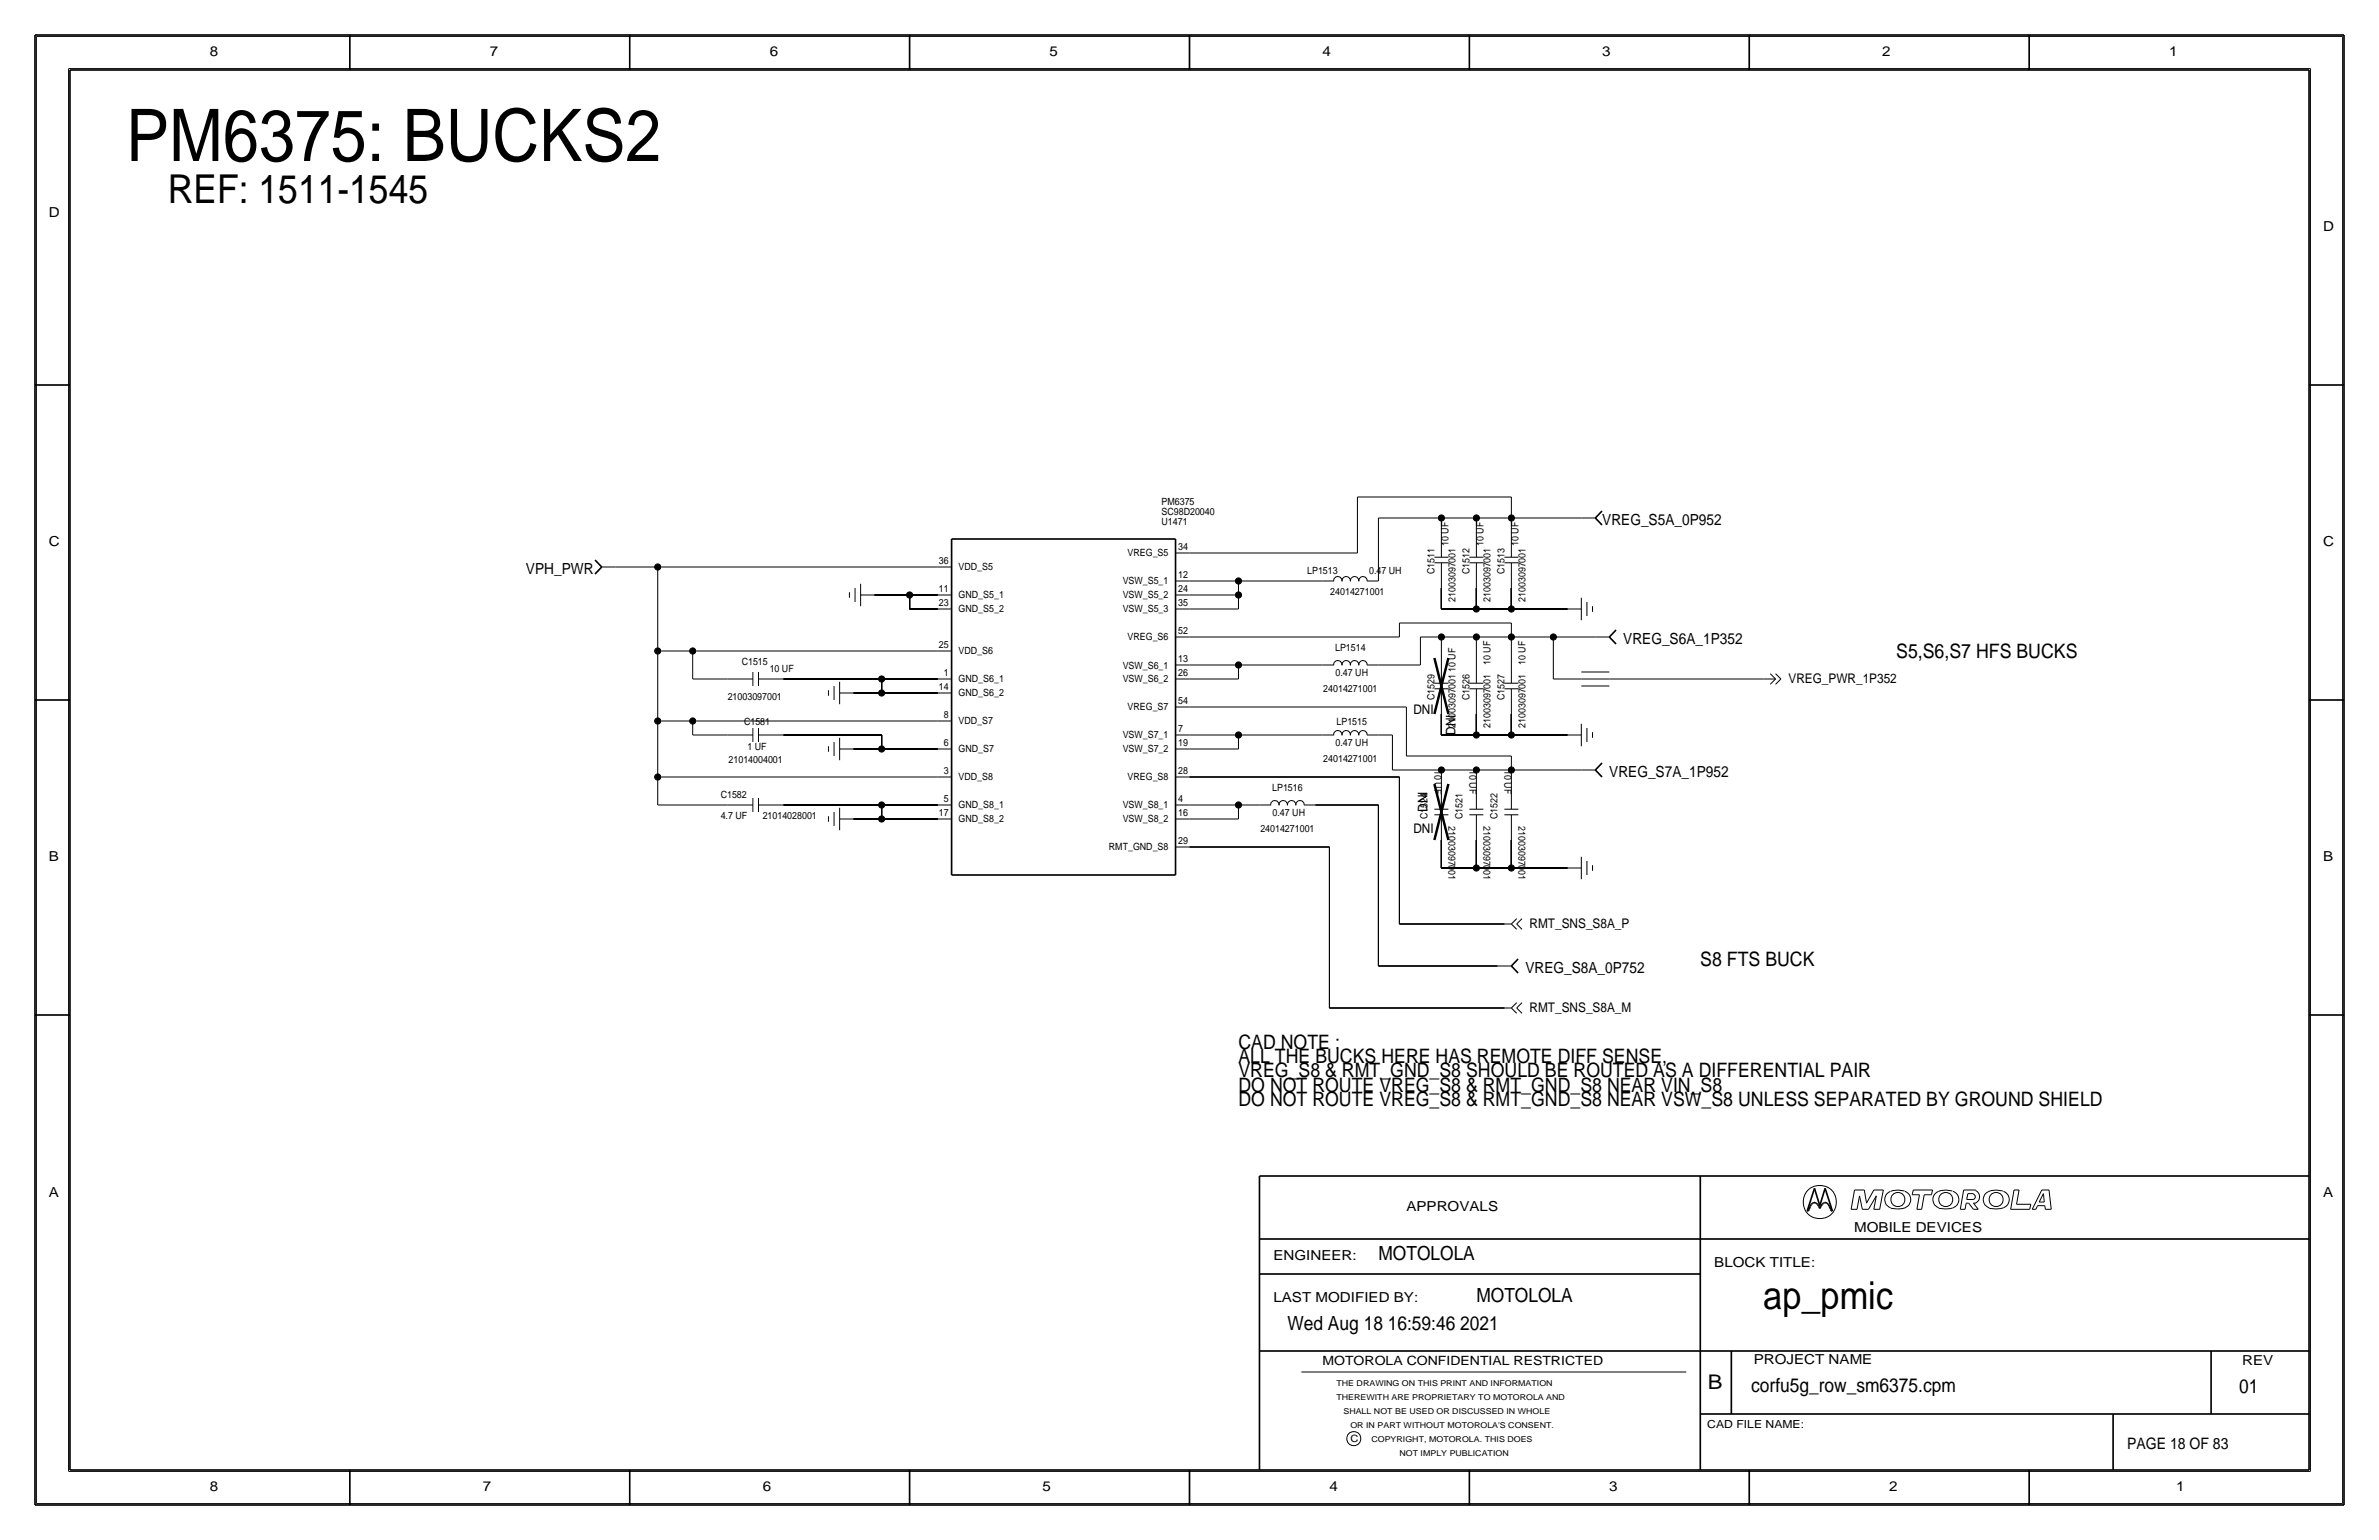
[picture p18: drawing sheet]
<svg xmlns="http://www.w3.org/2000/svg" width="432mm" height="279mm" viewBox="0 0 432 279" stroke-linecap="round" stroke-linejoin="round" font-family="sans-serif">
<defs><g id="words">
<text font-size="13.2" x="22.9" y="29.2">PM6375: BUCKS2</text>
<text font-size="7.2" x="30.5" y="36.8">REF: 1511-1545</text>
<text font-size="7" x="320" y="237.5">ap_pmic</text>
<text font-size="3.7" x="310" y="252.1">B</text>
<g font-size="3.6">
<text x="344.2" y="119.4">S5,S6,S7 HFS BUCKS</text>
<text x="308.6" y="175.3">S8 FTS BUCK</text>
<text x="224.8" y="190.3">CAD NOTE :</text>
<text x="224.8" y="195.5">VREG_S8 &amp; RMT_GND_S8 SHOULD BE ROUTED AS A DIFFERENTIAL PAIR</text>
<text x="224.8" y="192.9">ALL THE BUCKS HERE HAS REMOTE DIFF SENSE,</text>
<text x="224.8" y="200.7">DO NOT ROUTE VREG_S8 &amp; RMT_GND_S8 NEAR VSW_S8 UNLESS SEPARATED BY GROUND SHIELD</text>
<text x="224.8" y="198.1">DO NOT ROUTE VREG_S8 &amp; RMT_GND_S8 NEAR VIN_S8</text>
</g>
<g font-size="3.5">
<text x="250.2" y="228.6">MOTOLOLA</text>
<text x="268" y="236.2">MOTOLOLA</text>
<text x="233.7" y="241.3">Wed Aug 18 16:59:46 2021</text>
<text x="317.9" y="252.6">corfu5g_row_sm6375.cpm</text>
<text x="406.4" y="252.7">01</text>
</g>
<text font-size="2.9" x="386.1" y="262.9">PAGE 18 OF 83</text>
<g font-size="2.8">
<text x="290.8" y="95.2">VREG_S5A_0P952</text>
<text x="95.5" y="104.1">VPH_PWR</text>
<text x="294.6" y="116.8">VREG_S6A_1P352</text>
<text x="292.1" y="141">VREG_S7A_1P952</text>
<text x="276.9" y="176.5">VREG_S8A_0P752</text>
</g>
<g font-size="2.5">
<text x="38.1" y="10.2">8</text>
<text x="88.9" y="10.2">7</text>
<text x="139.7" y="10.2">6</text>
<text x="190.5" y="10.2">5</text>
<text x="240" y="10.2">4</text>
<text x="290.8" y="10.2">3</text>
<text x="341.6" y="10.2">2</text>
<text x="393.7" y="10.2">1</text>
<text x="8.9" y="39.4">D</text>
<text x="421.6" y="41.9">D</text>
<text x="8.9" y="99.1">C</text>
<text x="421.6" y="99.1">C</text>
<text x="8.9" y="156.2">B</text>
<text x="421.6" y="156.2">B</text>
<text x="8.9" y="217.2">A</text>
<text x="255.3" y="219.7">APPROVALS</text>
<text x="421.6" y="217.2">A</text>
<text x="336.5" y="223.5">MOBILE DEVICES</text>
<text x="231.1" y="228.6">ENGINEER:</text>
<text x="311.1" y="229.9">BLOCK TITLE:</text>
<text x="231.1" y="236.2">LAST MODIFIED BY:</text>
<text x="318.3" y="247.5">PROJECT NAME</text>
<text x="407" y="247.6">REV</text>
<text x="38.1" y="270.5">8</text>
<text x="87.6" y="270.5">7</text>
<text x="138.4" y="270.5">6</text>
<text x="189.2" y="270.5">5</text>
<text x="241.3" y="270.5">4</text>
<text x="292.1" y="270.5">3</text>
<text x="342.9" y="270.5">2</text>
<text x="395" y="270.5">1</text>
</g>
<g font-size="2.4">
<text x="324.6" y="124">VREG_PWR_1P352</text>
<text x="256.5" y="129.5">DNI</text>
<text x="264.2" y="133.4" transform="rotate(-90 264.2 133.4)">DNI</text>
<text x="259.1" y="147.3" transform="rotate(-90 259.1 147.3)">DNI</text>
<text x="256.5" y="151.1">DNI</text>
<text x="277.6" y="168.4">RMT_SNS_S8A_P</text>
<text x="277.6" y="183.6">RMT_SNS_S8A_M</text>
</g>
<text font-size="2.3" x="240" y="247.6">MOTOROLA CONFIDENTIAL RESTRICTED</text>
<text font-size="2" x="309.9" y="259.1">CAD FILE NAME:</text>
<g font-size="1.8">
<text x="210.8" y="91.6">PM6375</text>
<text x="210.8" y="93.4">SC98D20040</text>
<text x="210.8" y="95.3">U1471</text>
<text x="204.7" y="100.9">VREG_S5</text>
<text x="213.9" y="99.8">34</text>
<text x="262.9" y="99.1" transform="rotate(-90 262.9 99.1)">10 UF</text>
<text x="269.2" y="99.1" transform="rotate(-90 269.2 99.1)">10 UF</text>
<text x="275.6" y="99.1" transform="rotate(-90 275.6 99.1)">10 UF</text>
<text x="170.4" y="107.4">11</text>
<text x="170.4" y="102.4">36</text>
<text x="174" y="103.5">VDD_S5</text>
<text x="203.8" y="106">VSW_S5_1</text>
<text x="213.9" y="104.9">12</text>
<text x="213.9" y="107.4">24</text>
<text x="237.3" y="104.1">LP1513</text>
<text x="241.5" y="107.9">24014271001</text>
<text x="248.5" y="104.1">0.47 UH</text>
<text x="260.4" y="104.1" transform="rotate(-90 260.4 104.1)">C1511</text>
<text x="266.7" y="104.1" transform="rotate(-90 266.7 104.1)">C1512</text>
<text x="273" y="104.1" transform="rotate(-90 273 104.1)">C1513</text>
<text x="170.4" y="110">23</text>
<text x="174" y="111.1">GND_S5_2</text>
<text x="174" y="108.6">GND_S5_1</text>
<text x="203.8" y="111.1">VSW_S5_3</text>
<text x="203.8" y="108.6">VSW_S5_2</text>
<text x="213.9" y="110">35</text>
<text x="264.2" y="109.2" transform="rotate(-90 264.2 109.2)">21003097001</text>
<text x="270.5" y="109.2" transform="rotate(-90 270.5 109.2)">21003097001</text>
<text x="276.9" y="109.2" transform="rotate(-90 276.9 109.2)">21003097001</text>
<text x="170.4" y="117.6">25</text>
<text x="174" y="118.7">VDD_S6</text>
<text x="204.7" y="116.2">VREG_S6</text>
<text x="213.9" y="115.1">52</text>
<text x="242.3" y="118.1">LP1514</text>
<text x="134.6" y="120.7">C1515</text>
<text x="139.7" y="121.9">10 UF</text>
<text x="170.4" y="125.2">14</text>
<text x="171.3" y="122.7">1</text>
<text x="174" y="123.8">GND_S6_1</text>
<text x="203.8" y="123.8">VSW_S6_2</text>
<text x="203.8" y="121.3">VSW_S6_1</text>
<text x="213.9" y="120.1">13</text>
<text x="213.9" y="122.7">26</text>
<text x="240.2" y="125.5">24014271001</text>
<text x="242.4" y="122.7">0.47 UH</text>
<text x="264.2" y="121.9" transform="rotate(-90 264.2 121.9)">10 UF</text>
<text x="270.5" y="120.7" transform="rotate(-90 270.5 120.7)">10 UF</text>
<text x="276.9" y="120.6" transform="rotate(-90 276.9 120.6)">10 UF</text>
<text x="132.1" y="127">21003097001</text>
<text x="135" y="131.6">C1581</text>
<text x="171.3" y="130.3">8</text>
<text x="174" y="126.3">GND_S6_2</text>
<text x="174" y="131.4">VDD_S7</text>
<text x="204.7" y="128.9">VREG_S7</text>
<text x="213.9" y="127.8">54</text>
<text x="242.6" y="131.6">LP1515</text>
<text x="260.4" y="127" transform="rotate(-90 260.4 127)">C1529</text>
<text x="266.7" y="127" transform="rotate(-90 266.7 127)">C1526</text>
<text x="273.1" y="127" transform="rotate(-90 273.1 127)">C1527</text>
<text x="135.7" y="136.1">1 UF</text>
<text x="171.3" y="135.4">6</text>
<text x="174" y="136.5">GND_S7</text>
<text x="203.8" y="136.5">VSW_S7_2</text>
<text x="203.8" y="134">VSW_S7_1</text>
<text x="213.9" y="132.8">7</text>
<text x="213.9" y="135.4">19</text>
<text x="242.4" y="135.4">0.47 UH</text>
<text x="264.2" y="132.1" transform="rotate(-90 264.2 132.1)">21003097001</text>
<text x="270.5" y="132.1" transform="rotate(-90 270.5 132.1)">21003097001</text>
<text x="276.9" y="132.1" transform="rotate(-90 276.9 132.1)">21003097001</text>
<text x="132.2" y="138.4">21014004001</text>
<text x="171.3" y="140.5">3</text>
<text x="174" y="141.6">VDD_S8</text>
<text x="204.7" y="141.6">VREG_S8</text>
<text x="213.9" y="140.5">28</text>
<text x="230.9" y="143.5">LP1516</text>
<text x="240.2" y="138.2">24014271001</text>
<text x="260.3" y="139.7" transform="rotate(90 260.3 139.7)">10 UF</text>
<text x="266.7" y="139.7" transform="rotate(90 266.7 139.7)">10 UF</text>
<text x="273" y="139.7" transform="rotate(90 273 139.7)">10 UF</text>
<text x="130.8" y="148.6">4.7 UF</text>
<text x="130.8" y="144.8">C1582</text>
<text x="138.4" y="148.6">21014028001</text>
<text x="170.4" y="148.1">17</text>
<text x="171.3" y="145.5">5</text>
<text x="174" y="149.2">GND_S8_2</text>
<text x="174" y="146.7">GND_S8_1</text>
<text x="203.8" y="149.2">VSW_S8_2</text>
<text x="203.8" y="146.7">VSW_S8_1</text>
<text x="213.9" y="145.5">4</text>
<text x="213.9" y="148.1">16</text>
<text x="231" y="148.1">0.47 UH</text>
<text x="259.1" y="148.6" transform="rotate(-90 259.1 148.6)">C1524</text>
<text x="262.9" y="149.9" transform="rotate(90 262.9 149.9)">21003097001</text>
<text x="265.4" y="148.6" transform="rotate(-90 265.4 148.6)">C1521</text>
<text x="269.2" y="149.9" transform="rotate(90 269.2 149.9)">21003097001</text>
<text x="271.8" y="148.6" transform="rotate(-90 271.8 148.6)">C1522</text>
<text x="275.6" y="149.9" transform="rotate(90 275.6 149.9)">21003097001</text>
<text x="201.3" y="154.3">RMT_GND_S8</text>
<text x="213.9" y="153.2">29</text>
<text x="228.8" y="150.9">24014271001</text>
<text x="245.1" y="261.6">C</text>
</g>
<g font-size="1.5">
<text x="242.6" y="251.5">THE DRAWING ON THIS PRINT AND INFORMATION</text>
<text x="242.6" y="254">THEREWITH ARE PROPRIETARY TO MOTOROLA AND</text>
<text x="243.8" y="256.5">SHALL NOT BE USED OR DISCUSSED IN WHOLE</text>
<text x="245.1" y="259.1">OR IN PART WITHOUT MOTOROLA'S CONSENT.</text>
<text x="248.9" y="261.6">COPYRIGHT, MOTOROLA. THIS DOES</text>
<text x="254" y="264.2">NOT IMPLY PUBLICATION</text>
</g>
</g></defs>
<!-- layer: Nets -->
<g fill="none" stroke="#000" stroke-width=".18">
<path d="M246.4 90.2v10.1zM246.4 90.2h27.9zM250.2 94v11.4zM250.2 94h11.4zM261.6 94v2.5zM261.6 94h6.4zM268 94v2.5zM268 94h6.3zM274.3 94v2.5zM274.3 94h12.7zM274.3 90.2v3.8zM111.8 102.9h7.6z"/>
<path d="M119.4 102.9h50.8zM119.4 118.1h6.3zM119.4 102.9v15.2zM119.4 118.1v12.7zM125.7 118.1v5.1zM125.7 118.1h44.5zM158.7 107.9h6.4zM165.1 110.5h5.1zM165.1 108v2.5zM165.1 107.9h5.1zM215.9 107.9h8.9zM215.9 105.4h8.9z"/>
<path d="M215.9 115.6h38.1zM215.9 110.5h8.9zM215.9 100.3h30.5zM224.8 107.9v2.6zM224.8 105.4v2.5zM224.8 105.4h15.2zM254 113v2.6zM254 113h20.3zM257.8 115.6v5.1zM257.8 115.6h3.8zM261.6 106.7v3.8zM261.6 110.5h6.4z"/>
<path d="M261.6 115.6v3.8zM261.6 115.6h6.4zM268 106.7v3.8zM268 110.5h6.3zM268 115.6v3.8zM268 115.6h6.3zM274.3 106.7v3.8zM274.3 110.5h10.2zM274.3 115.6v3.8zM274.3 113v2.6zM274.3 115.6h7.6zM281.9 115.6h7.7z"/>
<path d="M281.9 115.6v7.6zM119.4 130.8h6.3zM119.4 130.8v10.2zM125.7 123.2h6.4zM125.7 133.3h6.4zM125.7 130.8v2.5zM125.7 130.8h44.5zM142.2 123.2h17.8zM142.2 133.3h17.8zM154.9 125.7h5.1zM154.9 135.9h5.1zM160 125.7h10.2z"/>
<path d="M160 123.2v2.5zM160 123.2h10.2zM160 133.3v2.6zM160 135.9h10.2zM215.9 135.9h8.9zM215.9 133.3h8.9zM215.9 123.2h8.9zM215.9 120.7h8.9zM215.9 128.3h39.4zM224.8 133.4v2.5zM224.8 133.3h15.2zM224.8 120.7v2.5z"/>
<path d="M224.8 120.7h15.2zM250.2 120.7h7.6zM250.2 133.3h2.5zM252.7 133.3v6.4zM252.7 139.7h8.9zM255.3 128.3v8.9zM255.3 137.2h19zM261.6 129.5v3.9zM261.6 133.3h6.4zM261.6 139.7v2.5zM261.6 139.7h6.4zM268 129.5v3.9z"/>
<path d="M268 133.3h6.3zM268 139.7v2.5zM268 139.7h6.3zM274.3 129.5v3.9zM274.3 133.3h10.2zM274.3 139.7v2.5zM274.3 139.7h12.7zM274.3 137.2v2.5zM281.9 123.2h5.1zM292.1 123.2h27.9zM119.4 141h50.8zM119.4 141v5.1z"/>
<path d="M119.4 146h12.7zM142.2 146h17.8zM154.9 148.6h5.1zM160 148.6h10.2zM160 146v2.6zM160 146h10.2zM215.9 146h8.9zM215.9 148.6h8.9zM215.9 141h38.1zM215.9 153.7h25.4zM224.8 146h3.8zM224.8 146.1v2.5z"/>
<path d="M238.8 146h11.4zM241.3 153.7v29.2zM250.2 146v29.3zM254 141v26.6zM261.6 152.4v5.1zM261.6 157.5h6.4zM268 157.5h6.3zM268 152.4v5.1zM274.3 152.4v5.1zM274.3 157.5h10.2zM250.2 175.3h21.6zM254 167.6h19z"/>
<path d="M241.3 182.9h31.7z"/>
</g>
<g fill="#000" stroke="#000" stroke-width=".18">
<circle cx="261.6" cy="94" r=".56"/>
<circle cx="268" cy="94" r=".56"/>
<circle cx="274.3" cy="94" r=".56"/>
<circle cx="119.4" cy="118.1" r=".56"/>
<circle cx="119.4" cy="102.9" r=".56"/>
<circle cx="125.7" cy="118.1" r=".56"/>
<circle cx="165.1" cy="107.9" r=".56"/>
<circle cx="224.8" cy="107.9" r=".56"/>
<circle cx="224.8" cy="105.4" r=".56"/>
<circle cx="261.6" cy="115.6" r=".56"/>
<circle cx="268" cy="115.6" r=".56"/>
<circle cx="268" cy="110.5" r=".56"/>
<circle cx="274.3" cy="115.6" r=".56"/>
<circle cx="274.3" cy="110.5" r=".56"/>
<circle cx="281.9" cy="115.6" r=".56"/>
<circle cx="119.4" cy="130.8" r=".56"/>
<circle cx="125.7" cy="130.8" r=".56"/>
<circle cx="160" cy="123.2" r=".56"/>
<circle cx="160" cy="135.9" r=".56"/>
<circle cx="160" cy="125.7" r=".56"/>
<circle cx="224.8" cy="120.6" r=".56"/>
<circle cx="224.8" cy="133.3" r=".56"/>
<circle cx="261.6" cy="139.7" r=".56"/>
<circle cx="268" cy="133.3" r=".56"/>
<circle cx="268" cy="139.7" r=".56"/>
<circle cx="274.3" cy="133.3" r=".56"/>
<circle cx="274.3" cy="139.7" r=".56"/>
<circle cx="119.4" cy="141" r=".56"/>
<circle cx="160" cy="148.6" r=".56"/>
<circle cx="160" cy="146" r=".56"/>
<circle cx="224.8" cy="146" r=".56"/>
<circle cx="268" cy="157.5" r=".56"/>
<circle cx="274.3" cy="157.5" r=".56"/>
</g>
<!-- layer: Components -->
<g fill="none" stroke="#000" stroke-width=".18">
<path d="M261.6 96.5v4.6zM268 96.5v4.6zM274.3 96.5v4.6zM287 94h2.6zM109.2 102.9h2.6zM154.2 107.4v1.1zM155.2 106.7v2.5zM156.2 107.9h2.5zM156.2 105.9v4.1zM170.2 102.9h2.5zM170.2 118.1h2.5zM170.2 110.5h2.5z"/>
<path d="M170.2 107.9h2.5zM213.4 115.6h2.5zM213.4 110.5h2.5zM213.4 100.3h2.5zM213.4 107.9h2.5zM213.4 105.4h2.5zM240 105.4h2.1zM242.1 105.5a.75 .75 0 0 1 .7-.9 .75 .75 0 0 1 .7 .9M243.6 105.5a.75 .75 0 0 1 .7-.9 .75 .75 0 0 1 .8 .9M245.1 105.5a.75 .75 0 0 1 .7-.9 .75 .75 0 0 1 .8 .9M246.6 105.5a.75 .75 0 0 1 .8-.9 .75 .75 0 0 1 .7 .9M248.2 105.4h2z"/>
<path d="M260.3 102.1h2.6zM260.4 101.1h2.5zM261.6 119.4v4.6zM261.6 102.1v4.6zM266.7 102.1h2.5zM266.7 101.1h2.5zM268 119.4v4.6zM268 102.1v4.6zM273 102.1h2.6zM273.1 101.1h2.5zM274.3 119.4v4.6zM274.3 102.1v4.6z"/>
<path d="M284.5 110.5h2.5zM287 108.5v4zM288 109.2v2.6zM289.1 110v1zM289.6 115.6h2.5zM132.1 133.3h4.6zM132.1 123.2h4.6zM136.7 132.1v2.5zM136.7 121.9v2.6zM137.7 133.3h4.5zM137.7 132.1v2.5zM137.7 123.2h4.5z"/>
<path d="M137.7 121.9v2.6zM150.4 135.4v1zM150.4 125.2v1zM151.4 134.6v2.6zM151.4 124.5v2.5zM152.4 135.9h2.5zM152.4 133.9v4zM152.4 125.7h2.5zM152.4 123.7v4.1zM170.2 125.7h2.5zM170.2 130.8h2.5zM170.2 135.9h2.5z"/>
<path d="M170.2 123.2h2.5zM213.4 128.3h2.5zM213.4 123.2h2.5zM213.4 135.9h2.5zM213.4 120.7h2.5zM213.4 133.3h2.5zM240 120.7h2.1zM240 133.3h2.1zM242.1 120.7a.75 .75 0 0 1 .7-.9 .75 .75 0 0 1 .7 .9M242.1 133.4a.75 .75 0 0 1 .7-.9 .75 .75 0 0 1 .7 .9M243.6 120.7a.75 .75 0 0 1 .7-.9 .75 .75 0 0 1 .8 .9M243.6 133.4a.75 .75 0 0 1 .7-.9 .75 .75 0 0 1 .8 .9"/>
<path d="M245.1 120.7a.75 .75 0 0 1 .7-.9 .75 .75 0 0 1 .8 .9M245.1 133.4a.75 .75 0 0 1 .7-.9 .75 .75 0 0 1 .8 .9M246.6 120.7a.75 .75 0 0 1 .8-.9 .75 .75 0 0 1 .7 .9M246.6 133.4a.75 .75 0 0 1 .8-.9 .75 .75 0 0 1 .7 .9M248.2 120.7h2zM248.2 133.3h2zM260.3 125h2.6zM260.4 124h2.5zM261.6 125v4.5zM266.7 125h2.5zM266.7 124h2.5zM268 125v4.5z"/>
<path d="M273 125h2.6zM273.1 124h2.5zM274.3 125v4.5zM284.5 133.3h2.5zM287 139.7h2.6zM287 123.2h5.1zM287 121.9h5.1zM287 124.5h5.1zM287 131.3v4.1zM288 132.1v2.5zM289.1 132.8v1.1zM320 123.2h2.3z"/>
<path d="M321.3 124.2l1-1zM321.3 122.2l1 1zM322.3 122.2l.9 1zM322.3 124.2l.9-1zM132.1 146h4.6zM136.7 144.8v2.5zM137.7 144.8v2.5zM137.7 146h4.5zM150.4 148.1v1zM151.4 147.3v2.6zM152.4 148.6h2.5zM152.4 146.6v4z"/>
<path d="M170.2 148.6h2.5zM170.2 146h2.5zM170.2 141h2.5zM213.4 153.7h2.5zM213.4 141h2.5zM213.4 148.6h2.5zM213.4 146h2.5zM228.6 146h2zM230.6 146.1a.75 .75 0 0 1 .8-.9 .75 .75 0 0 1 .7 .9M232.2 146.1a.75 .75 0 0 1 .7-.9 .75 .75 0 0 1 .7 .9M233.7 146.1a.75 .75 0 0 1 .7-.9 .75 .75 0 0 1 .8 .9M235.2 146.1a.75 .75 0 0 1 .7-.9 .75 .75 0 0 1 .8 .9"/>
<path d="M236.7 146h2.1zM260.3 147.8h2.6zM260.4 146.8h2.5zM261.6 147.8v4.6zM261.6 142.2v4.6zM266.7 147.8h2.5zM266.7 146.8h2.5zM268 147.8v4.6zM268 142.2v4.6zM273 147.8h2.6zM273.1 146.8h2.5zM274.3 147.8v4.6z"/>
<path d="M274.3 142.2v4.6zM284.5 157.5h2.5zM287 155.4v4.1zM288 156.2v2.5zM289.1 157v1zM271.8 175.3h2.5zM273 167.6h1.3zM274.3 167.6l1 1zM275.3 167.6l1 1zM275.3 166.7l-1 .9zM276.3 166.7l-1 .9zM273 182.9h1.3z"/>
<path d="M274.3 182.9l1 .9zM275.3 182.9l1 .9zM275.3 181.9l-1 1zM276.3 181.9l-1 1z"/>
</g>
<g fill="none" stroke="#000" stroke-width=".3">
<path d="M172.7 97.8h40.7zM172.7 97.8v61zM213.4 97.8v61zM289.6 94l1.2 1.2zM290.8 92.7l-1.2 1.3zM108 101.6l1.2 1.3zM109.2 102.9l-1.2 1.2zM292.1 115.6l1.2 1.2zM293.3 114.3l-1.2 1.3zM289.6 139.7l1.2 1.3zM290.8 138.4l-1.2 1.3zM172.7 158.8h40.7z"/>
<path d="M274.3 175.3l1.2 1.2zM275.5 174l-1.2 1.3z"/>
</g>
<path d="M260.3 119.4l2.6 10.1zM262.9 119.4l-2.6 10.1zM260.3 142.2l2.6 10.2zM262.9 142.2l-2.6 10.2z" fill="none" stroke="#000" stroke-width=".45"/>
<!-- layer: Page Border and Title Block -->
<g fill="none" stroke="#000" stroke-width=".3">
<path d="M6.3 6.4v266.7zM6.4 6.4h419zM12.7 12.7h406.4zM12.7 12.7v254zM63.5 6.4v6.3zM114.3 6.4v6.3zM165.1 6.4v6.3zM215.9 6.3v6.4zM266.7 6.4v6.3zM317.5 6.4v6.3zM368.3 6.4v6.3zM419.1 12.7v254z"/>
<path d="M425.4 6.4v266.7zM6.3 69.8h6.4zM419.1 69.8h6.3zM6.3 127h6.4zM419.1 127h6.3zM6.3 184.1h6.4zM419.1 184.1h6.3zM228.6 213.4v53.3zM228.6 213.4h190.5zM308.6 213.4v53.3zM328 219.7h.2zM328.4 219.4l-.2 .3z"/>
<path d="M328.6 218.8l-.2 .6zM328.8 218.5l-.2 .3zM329 218.3l.2-.1zM329 218.3l-.2 .2zM329.2 218.2h.2zM329.3 215.6l-1.3 4.1zM329.3 215.6l1 3.1zM329.4 218.2l.2 .1zM329.6 218.3l.3 .2zM329.9 218.5l.2 .3zM330.1 218.8l.2 .5zM330.5 218.8l-.2 .5z"/>
<path d="M330.8 218.5l-.3 .3zM331 218.3l-.2 .2zM331 218.3l.2-.1zM331.2 218.2h.2zM331.3 215.6l1.3 4.1zM331.3 215.6l-1 3.1zM331.4 218.2l.2 .1zM331.6 218.3l.2 .2zM331.8 218.5l.2 .3zM332 218.8l.3 .6zM332.3 219.4l.1 .3zM332.4 219.7h.2z"/>
<path d="M228.6 231.1h80zM228.6 224.8h190.5zM228.6 245.1h190.5zM308.6 256.5h110.5zM314.2 245.1v11.4zM383.5 256.5v10.2zM401.3 245.1v11.4zM6.4 273h419zM12.7 266.7h406.4zM63.5 266.7v6.4zM114.3 266.7v6.4zM165.1 266.7v6.4z"/>
<path d="M215.9 266.7v6.3zM266.7 266.7v6.4zM317.5 266.7v6.4zM368.3 266.7v6.4z"/>
</g>
<g fill="none" stroke="#000" stroke-width=".18">
<path d="M6.6 6.6h418.6zM6.6 6.6v266.2zM12.4 12.4v254.6zM12.4 12.4h407zM419.4 12.4v254.6zM425.2 6.6v266.2zM336 219.4h1.1zM336.6 215.9h1.8zM336.6 215.9l-.6 3.5zM337.5 217l-.4 2.4zM337.5 217l.5 2.4zM338 219.4h1.1z"/>
<path d="M338.4 215.9l.4 2.4zM340.1 219.4h1.1zM340.1 215.9h1.7zM340.1 215.9l-1.3 2.4zM340.6 217l-1.5 2.4zM340.6 217l-.5 2.4zM341.8 215.9l-.6 3.5zM343.1 216.2a1.6 1.6 0 0 0-1 1.5 1.6 1.6 0 0 0 1.1 1.5M345.7 216.1h-.2a4 4 0 0 0-2.3 .1M345.7 216.2a1.59 1.59 0 0 1 1.1 1.5 1.59 1.59 0 0 1-1.1 1.5 5.1 5.1 0 0 1-2.5 0M347.1 216.8h1.3zM347.3 215.9l-.2 .9z"/>
<path d="M347.3 215.9h3.5zM347.9 219.4h.9zM348.4 216.8l-.5 2.6zM349.2 216.8l-.4 2.6zM349.2 216.8h1.4zM350.8 215.9l-.2 .9zM354.4 216.1a3.1 3.1 0 0 0-3.3 .7 1.62 1.62 0 0 0 .8 2.4M354.4 219.2a5.1 5.1 0 0 1-2.5 0M354.5 216.2a1.59 1.59 0 0 1 1 1.5 1.59 1.59 0 0 1-1 1.5M355.8 219.4h.9zM356.4 215.9h2.2zM356.4 215.9l-.6 3.5z"/>
<path d="M356.9 218.3l-.2 1.1zM356.9 218.3h.4zM357 217.6h1.2zM357.2 216.6l-.2 1zM357.2 216.6h1zM357.3 218.3l.9 1.1zM358.1 216.7a.5 .5 0 0 1 .4 .4 .5 .5 0 0 1-.4 .5M358.2 218.3l.9 1.1zM358.2 218.3h.4zM358.2 219.4h.9zM358.5 216a1.24 1.24 0 0 1 .8 1.1 1.24 1.24 0 0 1-.8 1.2M363.5 216.1a3.1 3.1 0 0 0-3.3 .7 1.62 1.62 0 0 0 .8 2.4"/>
<path d="M363.6 219.2a5.1 5.1 0 0 1-2.6 0M363.6 216.2a1.59 1.59 0 0 1 1.1 1.5 1.59 1.59 0 0 1-1.1 1.5M364.9 219.4h3.5zM365.6 215.9l-.7 3.5zM365.6 215.9h.9zM366 218.5h2.6zM366.5 215.9l-.5 2.6zM368.6 218.5l-.2 .9zM368.9 219.4h.6zM369.8 218.7h1.3zM369.8 218.7l-.3 .7zM370.1 218.1h.9z"/>
<path d="M370.6 215.9l-1.7 3.5zM370.6 215.9h1.3zM370.9 216.6l-.8 1.5zM370.9 216.6l.1 1.5zM371.1 218.7l.1 .7zM371.2 219.4h1.1zM371.9 215.9l.4 3.5zM236.2 248.9h69.9zM6.6 272.8h418.6zM12.4 267h407z"/>
<circle cx="330.3" cy="218.1" r="3"/>
<circle cx="344.5" cy="217.6" r="1.28"/>
<circle cx="353.2" cy="217.6" r="1.28"/>
<circle cx="362.3" cy="217.6" r="1.28"/>
<circle cx="245.7" cy="261" r="1.28"/>
</g>
<use href="#words"/>
</svg>
